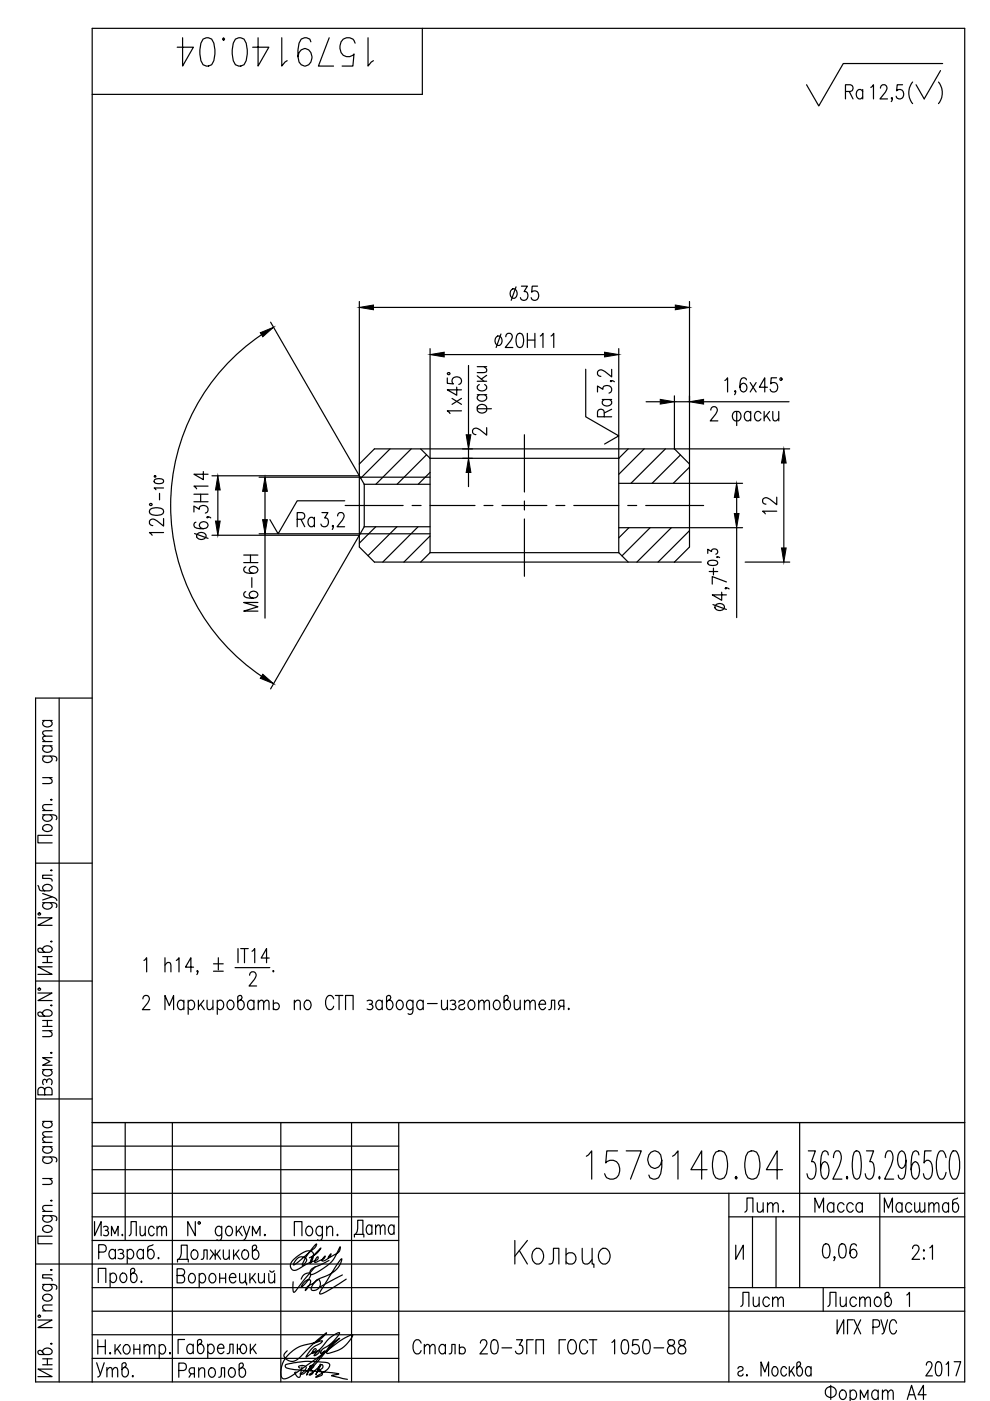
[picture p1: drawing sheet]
<svg xmlns="http://www.w3.org/2000/svg" width="210mm" height="297mm" viewBox="0 0 210 297" stroke-linecap="round" stroke-linejoin="round" font-family="sans-serif">
<defs><g id="words">
<g font-size="10.1">
<text x="36.3" y="15.2">1579140.04</text>
<text x="123.1" y="251.2">1579140.04</text>
</g>
<text font-size="9.7" x="107.9" y="269.9">Кольцо</text>
<text font-size="8.4" x="191.6" y="23.3">( )</text>
<g font-size="7.1">
<text x="45.5" y="115.7" transform="rotate(-90 45.5 115.7)">6,3Н14</text>
<text x="74.1" y="263.5">Дата</text>
</g>
<g font-size="6.6">
<text x="178.2" y="22.2">Ra</text>
<text x="106.9" y="64.9">35</text>
<text x="55.7" y="130.9" transform="rotate(-90 55.7 130.9)">M6-6H</text>
<text x="156.6" y="258.2">Лит.</text>
<text x="171.4" y="258.2">Масса</text>
<text x="186.3" y="258.2">Масштаб</text>
<text x="155.9" y="278.3">Лист</text>
<text x="174.3" y="278.3">Листов</text>
<text x="173.9" y="298.1">Фоpмат А4</text>
</g>
<g font-size="6.2">
<text x="103.7" y="74.8">20H11</text>
<text x="130.5" y="89.6" transform="rotate(-90 130.5 89.6)">Ra</text>
<text x="61.7" y="112.9">Ra</text>
<text x="165.5" y="110.1" transform="rotate(-90 165.5 110.1)">12</text>
<text x="26.1" y="263.2">Лист</text>
<text x="19.4" y="293.2">Утв.</text>
<text x="36.7" y="293.2">Ряполов</text>
<text x="86.4" y="288.2">Сталь 20-3ГП ГОСТ 1050-88</text>
<text x="195.1" y="292.8">2017</text>
</g>
</g></defs>
<g fill="none" stroke="#000" stroke-width=".25">
<path d="M89.5 6v14h-70M186.7 18.7l.2-.6 .7-.1a.94 .94 0 0 1 .1 1.5l-1.1 1.5h1.6M199.9 13.5h-21.1l-5.2 9-2.6-4.5M55.5 71a43.6 43.6 0 0 0 0 72.4M57.4 68.3l19.8 34.4M76.2 63.9v52.1l3.2 3.2h69.3M79.2 65.2h64M91.2 73.9v43.3M94.2 75.2h34M94.9 79.1h.4v.3h-.4zM99.3 77.5v14.7M101.2 79.7l1.4 1.1"/>
<path d="M101.2 77.7h2M102.6 77.7l.6 .6-.2 .6-1.8 .1M103.2 79.6l-1.2 .8M124.2 78.3v10.1l7 4-3 1.7M129.7 78.3v1.6l-1.4-1.1a.93 .93 0 0 0-1.6 .1l.1 .7 .6 .2M131.2 73.9v43.3M146.2 63.9v52.1l-3.2 3.2M82.7 95.2l-6.2 6.2M87.2 95.2l-7.5 7.5M89.2 95.2l2 2h40l2-2M90.4 96.4l-6.2 6.3M94.8 80.1v1.2l1.3 .1a.88 .88 0 0 1-.2-1.1 .88 .88 0 0 1 1.1-.4 .82 .82 0 0 1 .8 .7 .82 .82 0 0 1-.5 .9"/>
<path d="M95.8 84.5l2 1.2M96.8 82.1v1.7l-2-1.1h3M97.8 87.1h-3l.6 .6M97.8 84.5l-2 1.2M99.3 95.2v2M101.2 86.7h3M101.2 83.7h2M101.2 80.8h2M101.3 86.1a1.17 1.17 0 0 1 1.9 .2v.7a1.15 1.15 0 0 1-2 0v-.7zM101.6 83.7l-.4 .4a1 1 0 0 0 1 1 1 1 0 0 0 1-1l-.4-.4M101.6 81.5a.66 .66 0 0 0-.4 .6 .66 .66 0 0 0 .4 .7 .99 .99 0 0 0 1.6-.8l-.4-.5M103.2 90.7v1.6l-1.4-1.2a.86 .86 0 0 0-1.1-.3 .86 .86 0 0 0-.5 .9l.3 .3 .4 .1"/>
<path d="M111.2 92.2v12.1M126.7 83.1v-1.3l1.1 .7v-.3a.95 .95 0 0 1 1.4-.4 .95 .95 0 0 1 .2 1.4l-.3 .1M129.5 80.7l.2 .1-.2 .1-.1-.1a.63 .63 0 0 1 .9 .1M136.6 95.2l-5.4 5.4M137 85.2h3M141.1 95.2l-7.3 7.3M143 83.9v11.3l3.2 3.2M143 85.2h3.2M144.3 96.5l-6 6M146.2 99l-3.5 3.5M149.2 85.2h18.1M150.7 86.9l.2-.5 .7-.2a.94 .94 0 0 1 .1 1.6l-1.1 1.4h1.6"/>
<path d="M153.7 80.7l.6-.6v3M155.6 87.4l.9-.2a1.15 1.15 0 0 1 0 2h-.6a1.18 1.18 0 0 1-.3-1.8zM156 83l-.1 .1-.2-.1 .2-.2a.63 .63 0 0 1-.2 .9M156.2 87.2v3M158.3 80.5l-.2-.3-.3-.1-.6 .1a2.82 2.82 0 0 0 0 2.8 .89 .89 0 0 0 1.2-.6 .89 .89 0 0 0-.7-1.2 .81 .81 0 0 0-.8 .9M159.1 81.1l1.2 2M159.2 87.7a.66 .66 0 0 0-.7-.5 .66 .66 0 0 0-.6 .5 .9 .9 0 0 0 0 1.1 .9 .9 0 0 0 1 .3l.3-.3M159.2 87.2v2M160.3 81.1l-1.2 2M161.3 87.7a.67 .67 0 0 0-.6-.5 .67 .67 0 0 0-.6 .5 1.01 1.01 0 0 0 .8 1.5l.4-.4M162 87.2v2M162.5 88.1l.8 1.1"/>
<path d="M162.7 82.1h-1.7l1.1-2v3M163.2 87.2l-1.2 1.5M163.9 87.2l.1 1.9 .5 .1 .6-.5M164.7 80.1h-1.2l-.1 1.3a.87 .87 0 0 1 1.1-.2 .87 .87 0 0 1 .4 1.1 .82 .82 0 0 1-.7 .8 .82 .82 0 0 1-.9-.6M165.1 87.2v2M165.4 80.2h.3v.4h-.3zM166.2 98.2v18M167.4 95.2h-88l-3.2 3.2M31.8 106.8h.4v.3h-.4zM31.8 108a2.76 2.76 0 0 1 2.7 0l.2 .6a1.46 1.46 0 0 1-1.7 .7l-1.2-.4-.1-.3zM32.7 100.9h.3v.2h-.3zM32.8 101.7l.7-.2a.86 .86 0 0 1 1.2 .6 1.31 1.31 0 0 1-2 0z"/>
<path d="M33.8 104.6v1.4M34.7 112.9h-3l.6 .6M34.7 109.9v1.6l-1.4-1.1a.85 .85 0 0 0-1.1-.3 .85 .85 0 0 0-.5 .9l.3 .3 .4 .1M34.7 103.5h-2l.4 .3M44.9 100.9h31.3M44.9 113.5h31.3M54.9 101.2h36.3M54.9 113.2h36.3M56.2 104.2v6M56.2 113.2v17.9M68.3 108.7h1.2l-.7 1.1a.9 .9 0 0 1 .8 1.3 .9 .9 0 0 1-1.4 .3l-.2-.3M70.7 111.5l-.2 .2v-.3a.64 .64 0 0 1-.1 .9"/>
<path d="M71.6 109.4l.2-.6 .7-.1a.94 .94 0 0 1 .1 1.6l-1.1 1.4h1.6M73.1 106.2h-10.1l-4 7-1.8-3M73.2 107.2h12.3M76.2 113.5l-18.8 32.6M77.2 111.7l-1 1.8M77.2 102.7h14M77.2 111.7h14M77.2 102.7v9M79.7 111.7l-3.5 3.5M84.2 111.7l-6.2 6.1M87.4 107.2h1.9M88.6 111.7l-7.4 7.5"/>
<path d="M91.2 107.2h9.5M91.2 117.2h40M91.2 117.2l-2 2M91.2 100.2l-2.5 2.5M91.2 113.6l-5.6 5.6M99.3 100.2v3M102.6 107.2h1.9M106.4 107.2h9.6M111.2 106.2v1.9M111.2 110v12.2M117.9 107.2h1.9M121.7 107.2h9.5"/>
<path d="M131.2 117.2l2 2M131.2 102.5h26.2M131.2 111.9h26.2M133.1 107.2h1.9M133.3 111.9l-2.1 2.1M136.9 107.2h12.3M137.8 111.9l-5.9 6M142.3 111.9l-7.3 7.3M146.2 112.5l-6.7 6.7M150.1 117.3v-.8l.8 .4a.62 .62 0 0 1 .9-.5 .62 .62 0 0 1 0 1.1M150.2 119l.8-.2a.9 .9 0 0 1 1.2 .6 1.24 1.24 0 0 1-1.7 .4l-.4-.4zM152.1 118.1v.1v-.1l.5 .1"/>
<path d="M156.2 105.5v3.4M156.2 111.9v19M158 119.2h9.4M150.4 121.2h1.8M151.2 128.2l2.8 1M151.3 120.5v1.4M151.7 128.3a1.06 1.06 0 0 1 1.1-.3 1.06 1.06 0 0 1 .8 .9 1.06 1.06 0 0 1-1.1 .5 1.06 1.06 0 0 1-.9-.9zM153 125.6v1.7l-2-1.2h3M153.9 124.6l.1 .2-.1 .1-.2-.1a.66 .66 0 0 1 .9 .1M154 123.4l-3-1.2v1.6M9 158.1h2M9 157.2h2"/>
<path d="M9 152.8h2M9.5 158.1a.67 .67 0 0 0-.5 .7 .67 .67 0 0 0 .5 .6 1.01 1.01 0 0 0 1.5-.8l-.4-.5M9.5 152.8a.67 .67 0 0 0-.5 .6 .67 .67 0 0 0 .5 .6 1.01 1.01 0 0 0 1.5-.8l-.4-.4M11 156.1l-1.8 .1-.2 .5 .6 .5M11 154.9l-1.8 .1-.2 .5 .6 .6M12.5 148v145M19.5 148h-12v145h197v-287h-185v287M9 172.8l2.8 .1 .2 .3-.1 .6M9 160.3l2.8 .1 .2 .4-.1 .5M9 171.8h2M9 164.9h2M9.2 175.2a1.07 1.07 0 0 1 1.1-.4 1.07 1.07 0 0 1 .7 .9 1.06 1.06 0 0 1-1.1 .6 1.06 1.06 0 0 1-.9-.9z"/>
<path d="M9.5 172.8l-.3 .2a.64 .64 0 0 0 .3 1 1.01 1.01 0 0 0 1.5-.8l-.4-.4M9.5 160.3l-.3 .2a.64 .64 0 0 0 .3 1.1 1.01 1.01 0 0 0 1.5-.8l-.4-.5M10.5 164.9l.5 .5-.1 .6-1.9 .1M10.8 169.6l.1-.2 .1 .2-.1 .1zM11 177.1h-3v1.6h3M11 170.6l-1.8 .1-.2 .6 .6 .5M7.5 183h12M8 194.6h3l-3 1.6h3M8 187.7l.5 1.1 2 .1a.64 .64 0 0 0 .6-.6 .64 .64 0 0 0-.5-.7 .91 .91 0 0 0-1.1 0 .91 .91 0 0 0-.3 1l.3 .3M8.1 193.6h.4v.3h-.4zM9 191.4l2.8 .1 .2 .3-.1 .6M9 189.4l2 .7-2 .7"/>
<path d="M9.5 191.4l-.3 .2a.64 .64 0 0 0 .3 1 1.01 1.01 0 0 0 1.5-.8l-.4-.4M10.8 199.6l.1-.1 .1 .1-.1 .1zM10.8 184.5h.2l-.1 .1zM11 190.1l.6 .3 .4 .5M11 185.6h-2v.6l1.9 .2 .1 .4M7.5 208h12M8 210.5h3l-3 1.6h3M8.1 209.6h.4v.3h-.4zM9 215a1 1 0 0 1 1-.9 1 1 0 0 1 1 .9l-.5 .5h-2.2l-.3-.4v-.3l.5-.3 .3 .1 .7 .9M9 218.5h2M9 216.4h2M9 217.6h2"/>
<path d="M9 201.5a1 1 0 0 1 1-1 1 1 0 0 1 1 1l-.5 .4h-2.2l-.3-.3v-.4l.5-.2 .3 .1 .7 .8M9 202.8h2M9 204.1h2M10 202.8v1.3M10 216.4v1.2M10.5 218.5l.5 .6-.1 .6-1.9 .1M10.8 213.2l.1-.2 .1 .2-.1 .1zM11 205h-3l3 1.6h-3M30.3 211.8l.2-.6 .7-.1a.94 .94 0 0 1 .1 1.5l-1.1 1.5h1.6M30.5 203.6l.6-.5v3M35 214.1v-3l.9 2.1 .9-2.1v3M35 204.6l.5-.5 .6 .1 .1 1.9"/>
<path d="M35 203.1v3M37.4 203.6l.6-.5v3M39 212.5a.66 .66 0 0 0-.6-.5 .66 .66 0 0 0-.7 .5 .9 .9 0 0 0 0 1.1 .9 .9 0 0 0 1.1 .3l.2-.3M39 212.1v2M39.9 212.5a.67 .67 0 0 1 .6-.5 .67 .67 0 0 1 .7 .5 1.01 1.01 0 0 1-.8 1.6l-.5-.5M39.9 212.1v3M41 205.1h-1.7l1.2-2v3M42 205.9l-.2 .2v-.3a.64 .64 0 0 1-.1 .8M42.1 212.1v2M42.5 212.9l.8 1.2M43.2 212.1l-1.1 1.4M43.9 212.1l.1 1.8 .6 .2 .5-.6"/>
<path d="M45.1 212.1v2M45.3 204.4h2M45.3 205.9h2M46.1 212.5a.67 .67 0 0 1 .6-.5 .67 .67 0 0 1 .6 .5 1.01 1.01 0 0 1-.8 1.6l-.4-.5M46.1 212.1v3M46.3 203.1v2.5M48.5 212.2a.64 .64 0 0 1 1 .3 1.01 1.01 0 0 1-.8 1.6 1.18 1.18 0 0 1-.2-1.9zM49.8 205.2h7.4M50.5 201.1v3M50.9 212.1a1 1 0 0 1 .9 1 1 1 0 0 1-.9 1l-.5-.6v-2.2l.4-.2h.3l.2 .4-.1 .3-.8 .7M51 201.1h1.6M51.8 201.1v3"/>
<path d="M52.9 206.8l.3-.6 .6-.2a.93 .93 0 0 1 .2 1.6l-1.2 1.4h1.6M53.4 201.7l.6-.6v3M53.8 212.5a.67 .67 0 0 0-.6-.5 .67 .67 0 0 0-.6 .5 .91 .91 0 0 0-.1 1.1 .91 .91 0 0 0 1.1 .3l.2-.3M53.8 212.1v2M54.8 212.6l.5-.5 .5 .1 .1 1.9M54.8 212.1v2M55.9 212.6l.6-.5 .4 .1 .1 1.9M57.1 203.1h-1.7l1.1-2v3M58 212.9a.73 .73 0 0 1 1.1 0 .73 .73 0 0 1-.4 1.2h-.4l-.3-.3M58 205.8l.1 .1-.1 .2-.2-.2zM58 212.1v2M62.4 212.6l.6-.5 .6 .1 .1 1.9"/>
<path d="M62.4 212.1v2M64.8 212.2a.64 .64 0 0 1 1 .3 1.01 1.01 0 0 1-.8 1.6 1.18 1.18 0 0 1-.2-1.9zM70.7 211.8a.8 .8 0 0 0-.7-.8 .8 .8 0 0 0-.8 .8 1.89 1.89 0 0 0 .5 2.3 .85 .85 0 0 0 1-.8M71.1 211.1h1.6M71.9 211.1v3M73.3 214.1v-3h1.6v3M77.8 212.2a.73 .73 0 0 1 1.2 .3l-.4 .4h-.3M78.6 212.9a.58 .58 0 0 1 .5 .6 .58 .58 0 0 1-.5 .6l-.8-.2M81 212.5a.67 .67 0 0 0-.6-.5 .67 .67 0 0 0-.6 .5 .91 .91 0 0 0-.1 1.1 .91 .91 0 0 0 1.1 .3l.2-.3M81 212.1v2M82.4 212.1a1 1 0 0 1 .9 1 1 1 0 0 1-.9 1l-.4-.6v-2.2l.3-.2h.3l.3 .4-.1 .3-.8 .7M84.3 212.2a.65 .65 0 0 1 1.1 .3 1.01 1.01 0 0 1-.8 1.6 1.19 1.19 0 0 1-.3-1.9z"/>
<path d="M87.6 212.5l-.2-.1a.59 .59 0 0 0-.9-.2 1.07 1.07 0 0 0-.3 1.1 1.07 1.07 0 0 0 .9 .8l.5-.5M87.6 212.1l-.2 2.7a.59 .59 0 0 1-.9 .1M89.7 212.5a.67 .67 0 0 0-.6-.5 .67 .67 0 0 0-.6 .5 1.01 1.01 0 0 0 .8 1.6l.4-.5M89.7 212.1v2M90.6 212.8h2.1M93.6 212.1l.1 1.8 .6 .2 .6-.6M94.9 212.1v2M95.4 212.2a.73 .73 0 0 1 1.2 .3l-.4 .4h-.3M96.2 212.9a.58 .58 0 0 1 .5 .6 .58 .58 0 0 1-.5 .6l-.8-.2M97.3 212.5a.66 .66 0 0 1 .6-.5 .66 .66 0 0 1 .6 .5l-.3 .4-.6 .2a.56 .56 0 0 0-.2 .8 .71 .71 0 0 0 1.1-.3M99.5 212.2a.65 .65 0 0 1 1.1 .3 1.01 1.01 0 0 1-.8 1.6 1.19 1.19 0 0 1-.3-1.9zM101.5 212.6l.6-.5 .4 .1 .1 1.9"/>
<path d="M101.5 212.1v2M102.6 212.6l.6-.5 .5 .1 .1 1.9M104.9 212.2a.64 .64 0 0 1 1 .3 1.01 1.01 0 0 1-.7 1.6 1.19 1.19 0 0 1-.3-1.9zM107.3 212.1a1 1 0 0 1 .9 1 1 1 0 0 1-.9 1l-.4-.6v-2.2l.3-.2h.3l.3 .4-.1 .3-.8 .7M109 212.1l.2 1.8 .5 .2 .6-.6M110.3 212.1v2M111.2 212.6l.6-.5 .4 .1 .2 1.9M111.2 212.1v2M112.4 212.6l.5-.5 .5 .1 .1 1.9M114.3 212.9h1.4a.67 .67 0 0 0-.5-.8 .67 .67 0 0 0-.8 .4 1.01 1.01 0 0 0 .8 1.6l.5-.5M116.4 214.1l.4-.2 .1-1.8h.7v2M118.9 213.3l-.5 .8"/>
<path d="M119.5 213.3l-.9-.1a.67 .67 0 0 1 .3-1.1h.6v2M120.6 213.8l.1 .1-.1 .2zM7.5 233h12M9 226.8h2M9 237.8h2M9.5 237.8a.66 .66 0 0 0-.5 .6 .66 .66 0 0 0 .5 .6 .9 .9 0 0 0 1.1 .1 .9 .9 0 0 0 .3-1.1l-.3-.2M9.5 231.1a.73 .73 0 0 0-.7-.6 .73 .73 0 0 0-.8 .6v1h3v-1a.81 .81 0 0 0-.7-.6 .81 .81 0 0 0-.8 .6v1M9.5 226.8l-.5 .4a1 1 0 0 0 1 1 1 1 0 0 0 1-1l-.4-.4M9.9 229.2a.59 .59 0 0 1 .6-.5 .59 .59 0 0 1 .5 .5l-.1 .8M9.9 229.5l-.1-.6-.3-.1a.72 .72 0 0 0-.3 1.2M10.8 223.2l.1-.1 .1 .1-.1 .1zM11 224.2h-2l1.6 .9-1.6 .8h2"/>
<path d="M11 239.9l-1.8 .1-.2 .5 .6 .6M19.5 238h185M26.5 238v25M36.5 238v55M59.5 238v55M74.5 238v55M84.5 238v55M169.5 238v35M9 257.8l2.8 .1a.59 .59 0 0 1 .1 .9M9 245.3l2.8 .1a.59 .59 0 0 1 .1 .9M9 256.8h2M9 249.9h2"/>
<path d="M9 243.1h2M9 242.2h2M9.5 257.8l-.2 .1a.59 .59 0 0 0-.1 .9 1.07 1.07 0 0 0 1.1 .3 1.07 1.07 0 0 0 .7-.9l-.4-.4M9.5 245.3l-.2 .1a.59 .59 0 0 0-.1 .9 1.07 1.07 0 0 0 1.1 .3 1.07 1.07 0 0 0 .7-.8l-.4-.5M9.5 243.1a.67 .67 0 0 0-.5 .7 .67 .67 0 0 0 .5 .6 1.01 1.01 0 0 0 1.5-.8l-.4-.5M10.5 249.9l.5 .5-.1 .6-1.9 .1M10.8 254.6l.1-.2 .1 .2-.1 .1zM11 255.6l-1.8 .1-.2 .6 .6 .5M11 241.1l-1.8 .1-.2 .4 .6 .6M19.5 253h185M19.5 258h65M19.5 243h65"/>
<path d="M19.5 248h65M20 259v3l1.4-3v3M41.4 259v3l-1.6-3v3M42.1 259.1h.3v.4h-.3zM47 260l-.1 2.7a.58 .58 0 0 1-.9 .2M50.1 260v2M51.2 260l-1.1 1.4M51.6 260l.7 2 .7-2M68.4 260l-.2 2.7-.3 .3-.6-.1M69.3 260v2M154.5 258h50M154.5 253v40"/>
<path d="M159.5 258v15M164.5 258v15M171.4 244h1.5l-.8 2.3h.4a3.2 3.2 0 0 1 .1 3.4l-.4 .3h-.4l-.4-.3-.3-.8M175.6 244.9l-.1-.6-.4-.3-.7 .3a10.5 10.5 0 0 0-.3 4.8l.3 .6 .5 .3a2.34 2.34 0 0 0 .7-2.9l-.2-.5-.6-.3-.4 .3-.4 1.4M176.7 245.4a1.7 1.7 0 0 1 .6-1.4h.5a1.98 1.98 0 0 1 .4 2.3l-1.6 3.7h1.9M179.6 249.4l.1 .3-.1 .3-.1-.3zM181.1 244.3l.4-.3 .7 .3a9.1 9.1 0 0 1 0 5.4l-.4 .3-.7-.3a8.9 8.9 0 0 1 0-5.4zM183.7 244h1.5l-.8 2.3h.4a3.2 3.2 0 0 1 .2 3.4l-.5 .3h-.4l-.4-.3-.3-.8M186.5 249.4l.1 .3-.1 .3-.2-.3zM186.5 253v20M187.7 245.4a1.7 1.7 0 0 1 .5-1.4h.6a2.02 2.02 0 0 1 .4 2.3l-1.6 3.7h1.9M192.1 246l-.4 1.4-.6 .3a2.35 2.35 0 0 1-.7-2.8l.3-.6 .4-.3 .6 .3a8 8 0 0 1 0 5.4l-.7 .3-.4-.3-.2-.6"/>
<path d="M194.8 244.9l-.1-.6-.4-.3-.7 .3a10.5 10.5 0 0 0-.3 4.8l.3 .6 .5 .3a2.34 2.34 0 0 0 .7-2.9l-.2-.5-.6-.3-.4 .3-.4 1.4M197.4 244h-1.3l-.2 2.6 .6-.6h.4a2.21 2.21 0 0 1 .8 2.3l-.1 .8-.3 .6-.4 .3h-.4l-.4-.3-.3-.8M200.6 245.4l-.2-.5a.98 .98 0 0 0-1.1-.9 5.6 5.6 0 0 0 0 6 1.22 1.22 0 0 0 1.3-1.4M202.1 244a1.22 1.22 0 0 1 1.2 1.4 5.3 5.3 0 0 1-.7 4.6 1.22 1.22 0 0 1-1.2-1.4 5.4 5.4 0 0 1 .7-4.6zM7.5 268h77M8 279.9h3l-3 1.6h3M8.1 278.9h.4v.3h-.4zM9 272.3l2.8 .1 .2 .4-.1 .6M9 277.9h2M9.2 260.2a1.07 1.07 0 0 1 1.1-.4 1.07 1.07 0 0 1 .7 .9 1.06 1.06 0 0 1-1.1 .6 1.06 1.06 0 0 1-.9-.9zM9.2 274.7a1.07 1.07 0 0 1 1.1-.3 1.07 1.07 0 0 1 .7 .9 1.06 1.06 0 0 1-1.1 .6 1.06 1.06 0 0 1-.9-.9zM9.5 272.3l-.3 .3a.64 .64 0 0 0 .3 1 1.01 1.01 0 0 0 1.5-.8l-.4-.5"/>
<path d="M10.8 269.2l.1-.1 .1 .1zM11 262.1h-3v1.6h3M11 276.7l-1.8 .1-.2 .6 .6 .5M11 270.3h-2v.7l1.9 .1 .1 .4M19.5 278h185M19.5 263h65M19.5 273h65M20.8 271.9v-3h1.6v3M20.9 265.5h1a.81 .81 0 0 0 .6-.8 .81 .81 0 0 0-.6-.8h-1v3M21.9 260.1a.6 .6 0 0 1 1 .3l-.3 .5h-.3M22.6 260.9a.61 .61 0 0 1 .4 .5 .61 .61 0 0 1-.4 .6l-.7-.1M23.3 270.3a.67 .67 0 0 1 .7-.4 .67 .67 0 0 1 .6 .4 1.01 1.01 0 0 1-.8 1.6l-.5-.4"/>
<path d="M23.3 269.9v3M23.6 262v-2l.7 1.6 .7-1.6v2M24.5 265.3l-.3-.3a.8 .8 0 0 0-.9 .1 .8 .8 0 0 0-.2 .9l.3 .8a.65 .65 0 0 0 1.1-.3M24.5 264.9v2M25 265a.7 .7 0 0 1 1.2 .3l-.1 .3-.6 .2M25.7 270.1a.64 .64 0 0 1 1.1 .2 1.01 1.01 0 0 1-.8 1.6 1.19 1.19 0 0 1-.3-1.8zM25.8 265.8a.59 .59 0 0 1 .5 .5 .59 .59 0 0 1-.5 .6l-.8-.1M27 265.3l.4-.4a1 1 0 0 1 1 1 1 1 0 0 1-1 1l-.4-.4M27 264.9v3M28.2 269.9a1 1 0 0 1 .9 1 1 1 0 0 1-.9 1l-.5-.5v-2.2l.3-.3h.4l.2 .5-.1 .2-.8 .7M30 271.6l.1 .2-.1 .1-.1-.1zM30.4 265.3l-.4-.4a1 1 0 0 0-1 1 1 1 0 0 0 1 1l.4-.4"/>
<path d="M30.4 264.9v2M32.5 263.9l-1.1 .4-.1 2a.65 .65 0 0 0 .6 .6 .65 .65 0 0 0 .7-.4 1.01 1.01 0 0 0-.8-1.6l-.5 .4M33.6 266.6l.1 .2-.1 .1zM37.5 270.4h1.1a.81 .81 0 0 1 .6 .8 .81 .81 0 0 1-.6 .8h-1.1v-3h1.1a.73 .73 0 0 1 .6 .7 .73 .73 0 0 1-.6 .7M37.6 267.6v-.6h2.3v.6M37.9 267a3.1 3.1 0 0 0 .5-3h1.3v3M40.3 270.1a.8 .8 0 0 1 .9 .1 .8 .8 0 0 1 .2 .9 .8 .8 0 0 1-.9 .9 1.18 1.18 0 0 1-.2-1.9zM40.8 265.1a.65 .65 0 0 1 1.1 .3 1.01 1.01 0 0 1-.8 1.6 1.19 1.19 0 0 1-.3-1.9zM42.2 270.4a.66 .66 0 0 1 .7-.4 .66 .66 0 0 1 .6 .4 1 1 0 0 1-.8 1.6l-.5-.4M42.2 270v3M42.7 267l.4-.1 .1-1.9h.7v2M44.6 265l1 1.3 1.1-1.3"/>
<path d="M44.6 270.1l.3-.1a1 1 0 0 1 .9 1 1 1 0 0 1-.9 1 1.18 1.18 0 0 1-.3-1.9zM45.3 265.9l-.8 1.1M45.6 265v2M46 265.9l.8 1.1M46.6 271h1.2M46.6 270v2M47 260.4l-.1-.1a.58 .58 0 0 0-.9-.2 1.06 1.06 0 0 0-.3 1.2 1.06 1.06 0 0 0 .9 .7l.4-.4M47.3 265l.2 1.9 .5 .1 .6-.6M47.8 270v2M48.2 260.1a.8 .8 0 0 1 .9 .1 .8 .8 0 0 1 .2 .9 .8 .8 0 0 1-.9 .9 1.18 1.18 0 0 1-.2-1.9zM48.6 265v2M48.6 270.9h1.4a.67 .67 0 0 0-.4-.9 .67 .67 0 0 0-.9 .4 .99 .99 0 0 0 .9 1.6l.4-.4"/>
<path d="M49.5 265v2M50 265.9l.8 1.1M50.6 260.9l.8 1.1M50.7 265l-1.2 1.4M50.8 270l.1 1.9 .6 .1 .6-.6M51.6 265.1a.65 .65 0 0 1 1 .3 1.01 1.01 0 0 1-.8 1.6 1.19 1.19 0 0 1-.2-1.9zM52.1 270v2h.2v.4M52.3 262l-.5 .9-.3 .1M53 270v2M53.4 270.9l.8 1.1M53.5 262v-2l.8 1.6 .8-1.6v2M54 265a1 1 0 0 1 .9 1 1 1 0 0 1-.9 1l-.5-.6v-2.1l.4-.3h.3l.2 .4-.1 .3-.8 .7"/>
<path d="M54.1 270l-1.1 1.4M54.8 270l.1 1.9 .6 .1 .6-.6M56.1 270v2M56.2 261.7l.1 .2-.1 .1-.2-.1zM57 270l.1 1.9 .6 .1 .5-.6M57.2 269.4a.5 .5 0 0 0 .5 .3 .5 .5 0 0 0 .4-.3M58.2 270v2M62.4 262v-3h1.6v3M63 266.8a1.22 1.22 0 0 1 2 .4l-.5 .9-.4 .2a10.5 10.5 0 0 1 3-4.5l-.4 .8-3.5 3-1 .6 .2-.5zM63.8 271.2a1.5 1.5 0 0 1 2-1.2 4.4 4.4 0 0 1-1.9 2.9 1.9 1.9 0 0 1 1.8-1.5h.1a2.85 2.85 0 0 1-1.1 2.2l.5-.8 1.3-.7 .5-.5a.46 .46 0 0 1 .5-.3 .46 .46 0 0 1 .4 .5 1.34 1.34 0 0 1-.4 1.4 1.34 1.34 0 0 1-1.5 .2 3.1 3.1 0 0 1 2.1-2.5 5.7 5.7 0 0 0 4.3-3.7v-.3l-1.4 2-3.1 4.9-.1 .4 .1 .2a9.1 9.1 0 0 0 3.6-1.9l1.9-1.3M65.2 260.1l.2-.1a1 1 0 0 1 .9 1 1 1 0 0 1-.9 1 1.17 1.17 0 0 1-.2-1.9zM65.6 266.7a4.5 4.5 0 0 0 2.4-2.1l-.2 .2a5.1 5.1 0 0 0-2.1 3.1 2.42 2.42 0 0 0 .8-2.1l-.2-.2a1.51 1.51 0 0 0-2 0l-1 .6a3 3 0 0 0-1.7 2.3 .94 .94 0 0 0 .5 .8 .94 .94 0 0 0 1-.2l2.1-1.2 2-.8 .2-.2v-.4l-.3 .2-.4 .7a.2 .2 0 0 0 .1 .3 .2 .2 0 0 0 .3-.1l1.5-.7 .4-.6-.3 .2a.57 .57 0 0 0-.4 .9 2.24 2.24 0 0 0 1.9-1.6l-.6 .9 1.5-.8a1.4 1.4 0 0 0 1-1.6v.1a9 9 0 0 1-6.3 5.8l-.1-.3a1.52 1.52 0 0 1 1.3-1.3l2.8-1.4"/>
<path d="M66.9 268.5l-4.5 5.5-.3-.4 .1-1.8M68.4 260.4l-.5-.4a1 1 0 0 0-.9 1 1 1 0 0 0 .9 1l.5-.4M69.3 260.6l.5-.6 .6 .1 .1 1.9M71.6 261.7l.1 .2-.1 .1-.2-.1zM72.6 270.3l-5.1 2.8M154.5 273h50M156 264v3l1.6-3v3M174.7 263.9l.6-.2a1.46 1.46 0 0 1 .7 1.7l-.4 1.2-.5 .1a1.46 1.46 0 0 1-.7-1.7zM177 266.6l-.1 .1-.1-.1 .1-.2a.66 .66 0 0 1-.1 .9M177.5 279.8v3l1.4-3v3M178.1 263.9l.6-.2a1.46 1.46 0 0 1 .7 1.7l-.3 1.2-.6 .1a1.46 1.46 0 0 1-.7-1.7zM180.9 279.8h-1.2v3"/>
<path d="M181.1 279.8l1.4 3M181.6 264.1l-.1-.2-.4-.2-.5 .2a2.82 2.82 0 0 0 0 2.7 .89 .89 0 0 0 1.1-.6 .89 .89 0 0 0-.7-1.1 .81 .81 0 0 0-.8 .8M182.5 279.8l-1.4 3M186.8 279.8l.7 2.4M188.2 279.8l-.8 2.7-.4 .3M192.3 274.6l.5-.6v3M193.5 264.7l.2-.6 .7-.1a.94 .94 0 0 1 .1 1.6l-1.1 1.4h1.6M195.9 265v.3l-.1-.2zM195.9 266.7v.3l-.1-.1zM197.1 264.6l.6-.6v3M9 286.7a1 1 0 0 1 1-.9 1 1 0 0 1 1 .9l-.5 .5h-2.2l-.3-.4v-.3l.5-.2 .3 .1 .7 .8M9 288.1h2"/>
<path d="M9 289.4h2M10 288.1v1.3M10.8 284.9l.1-.1 .1 .1-.1 .1zM11 290.3h-3l3 1.6h-3M19.5 283h65M19.5 288h65M20.7 284.1v3M20.7 285.5h1.6M22.3 284.1v3M24.4 285.1v2M24.8 285.9l.8 1.2M25.5 285.1l-1.1 1.4"/>
<path d="M26.4 285.2a.64 .64 0 0 1 1.1 .3 1.01 1.01 0 0 1-.8 1.6 1.18 1.18 0 0 1-.3-1.9zM28.4 285.1v2M29.6 285.1v2M30.6 285.7l.5-.6 .5 .1 .1 1.9M30.6 285.1v2M31.7 285.7l.6-.6 .4 .1 .1 1.9M33.8 285.5a.66 .66 0 0 1 .6-.4 .66 .66 0 0 1 .6 .4 1.01 1.01 0 0 1-.8 1.6l-.4-.5M33.8 285.1v3M39.1 284h-1.3v3M41 285.4l-.3-.3a.8 .8 0 0 0-.9 .1 .8 .8 0 0 0-.2 .9l.3 .8a.65 .65 0 0 0 1.1-.3M41 285v2M42.3 285a1 1 0 0 1 1 1 1 1 0 0 1-1 1l-.4-.6v-2.1l.3-.3h.4l.2 .4-.1 .3-.8 .7"/>
<path d="M44 285.4l.5-.4a1 1 0 0 1 .9 1 1 1 0 0 1-.9 1l-.5-.4M44 285v3M46.1 285.9h1.4a.67 .67 0 0 0-.5-.9 .67 .67 0 0 0-.8 .4 .99 .99 0 0 0 .8 1.6l.5-.4M48.2 287l.4-.1 .1-1.9h.7v2M50.3 286h.6a.89 .89 0 0 1 .8-1 1.07 1.07 0 0 1 .6 1.1 1.07 1.07 0 0 1-.8 .9 .99 .99 0 0 1-.6-1M50.3 285v2M53.1 285v2M53.5 285.9l.8 1.1M54.2 285l-1.1 1.4M63.7 290.1l-.4-.3a.97 .97 0 0 1 1.6 .2l-.4 .7-.9 .5 .1 .1a2.69 2.69 0 0 0 2.1-1.6v-.2l-.8 2.1 .3-.7a2.16 2.16 0 0 1 1-1.5h.2a.71 .71 0 0 1-.7 .9l-.1 .1a.61 .61 0 0 1 .7 .6 .61 .61 0 0 1-.8 .5 6.8 6.8 0 0 0 2.4-2.3l-1.1 2.2 1.2-2a.35 .35 0 0 1 .4 .2 .35 .35 0 0 1-.1 .4l-.5 .4-.5 .1 .6 .2 .2 .2a.54 .54 0 0 1 .1 .6 .54 .54 0 0 1-.6 .3l-.8 .2 2.5-1.7a.77 .77 0 0 0 .5-.9 .77 .77 0 0 0-.9-.6 19.2 19.2 0 0 0-8.5 .6 .5 .5 0 0 0 .6 .7l1.3 .3 9.3 .8 .1 .1-1.5 .4 3.4 .7M64 289.8l-.3 1.5a.46 .46 0 0 1 0 .6 .46 .46 0 0 1-.5 .1l-.7-.9 .3-.2M66.5 284.8l1.8-.5-.3 .5a5.6 5.6 0 0 0-3.1 2.9l1.8-1.2a.3 .3 0 0 0 .4-.3 .3 .3 0 0 0-.4-.3 .3 .3 0 0 0-.2 .3 .39 .39 0 0 0-.3 .3 .39 .39 0 0 0 .2 .4l1.4-.6a1.36 1.36 0 0 1-1.2 1.1l1.5-1.7a7.1 7.1 0 0 1 3.9-3.1 8.9 8.9 0 0 1-3.7 3.6l-.3 .8 .9-.6-2.5 2.9-1 1.3 1.7-1.6 1.7-2a8.3 8.3 0 0 1 3.2-3.2h-.1a10.5 10.5 0 0 0-2.7 3l.1 .1a6.1 6.1 0 0 0 5.5-3.9 10.9 10.9 0 0 0-4.2 2.4l-7.2 5.2-2.4 1.6a.9 .9 0 0 1-1.1 0 .9 .9 0 0 1-.3-1 6.7 6.7 0 0 1 6.1-6.3 5.7 5.7 0 0 0 3.5-2.3 46.2 46.2 0 0 0-6.1 5.6 1.75 1.75 0 0 1-2.9-1l.7-.8"/>
<path d="M156.5 290.2a.56 .56 0 0 1 .5-.5 .56 .56 0 0 1 .6 .5l-.1 .3a1.17 1.17 0 0 0-1 .7v.1a.56 .56 0 0 0 .5 .5 .56 .56 0 0 0 .6-.5M158.4 291.5v.2zM161.4 291.7v-2.9l.8 2.1 .8-2.1v2.9M164 289.9l.2-.2a1.05 1.05 0 0 1 .8 .8 1.05 1.05 0 0 1-.3 1.1l-.5 .1a1.28 1.28 0 0 1-.2-1.8zM166.8 290.2l-.4-.5a1.05 1.05 0 0 0-.9 .8 1.05 1.05 0 0 0 .4 1.1l.5 .1 .4-.4M167.4 289.7v2M167.8 290.6l.7 1.1M168.4 289.7l-1 1.5M169.4 289.7a1.05 1.05 0 0 1 .8 .8 1.05 1.05 0 0 1-.3 1.1l-.2 .1a.61 .61 0 0 1-.7-.5v-2.2l.3-.2 .4 .1a.74 .74 0 0 1-.5 1l-.2 .3M172 290.2l-.4-.5a1.03 1.03 0 0 0-.6 1.8l.3 .2h.3l.4-.4M172 289.7v2M185.1 281.4h.9a.85 .85 0 0 0 .5-.8 .85 .85 0 0 0-.5-.8h-.9v3"/>
<path d="M190.1 280.5l-.1-.3a.68 .68 0 0 0-.8-.4 2.11 2.11 0 0 0 0 3 .77 .77 0 0 0 .9-.7"/>
</g>
<g fill="#000" stroke="#000" stroke-width=".21">
<path d="M55.2 70.5l2.8-1.1-2.3 2zM76.2 65.2l3-.5v1zM91.2 75.2l3-.5v1zM128.2 74.7l3 .5-3 .5zM143.2 64.7l3 .5-3 .5zM98.8 92.2h1l-.5 3zM140 84.7l3 .5-3 .5zM146.2 85.2l3-.5v1zM166.2 95.2l.5 3h-1zM56.2 101.2l.5 3h-1zM55.7 110.2h1l-.5 3zM99.3 97.2l.5 3h-1z"/>
<path d="M156.2 102.5l.5 3h-1zM155.7 108.9h1l-.5 3zM165.7 116.2h1l-.5 3zM55.7 143l2.3 2-2.8-1.2z"/>
</g>
<use href="#words"/>
</svg>
